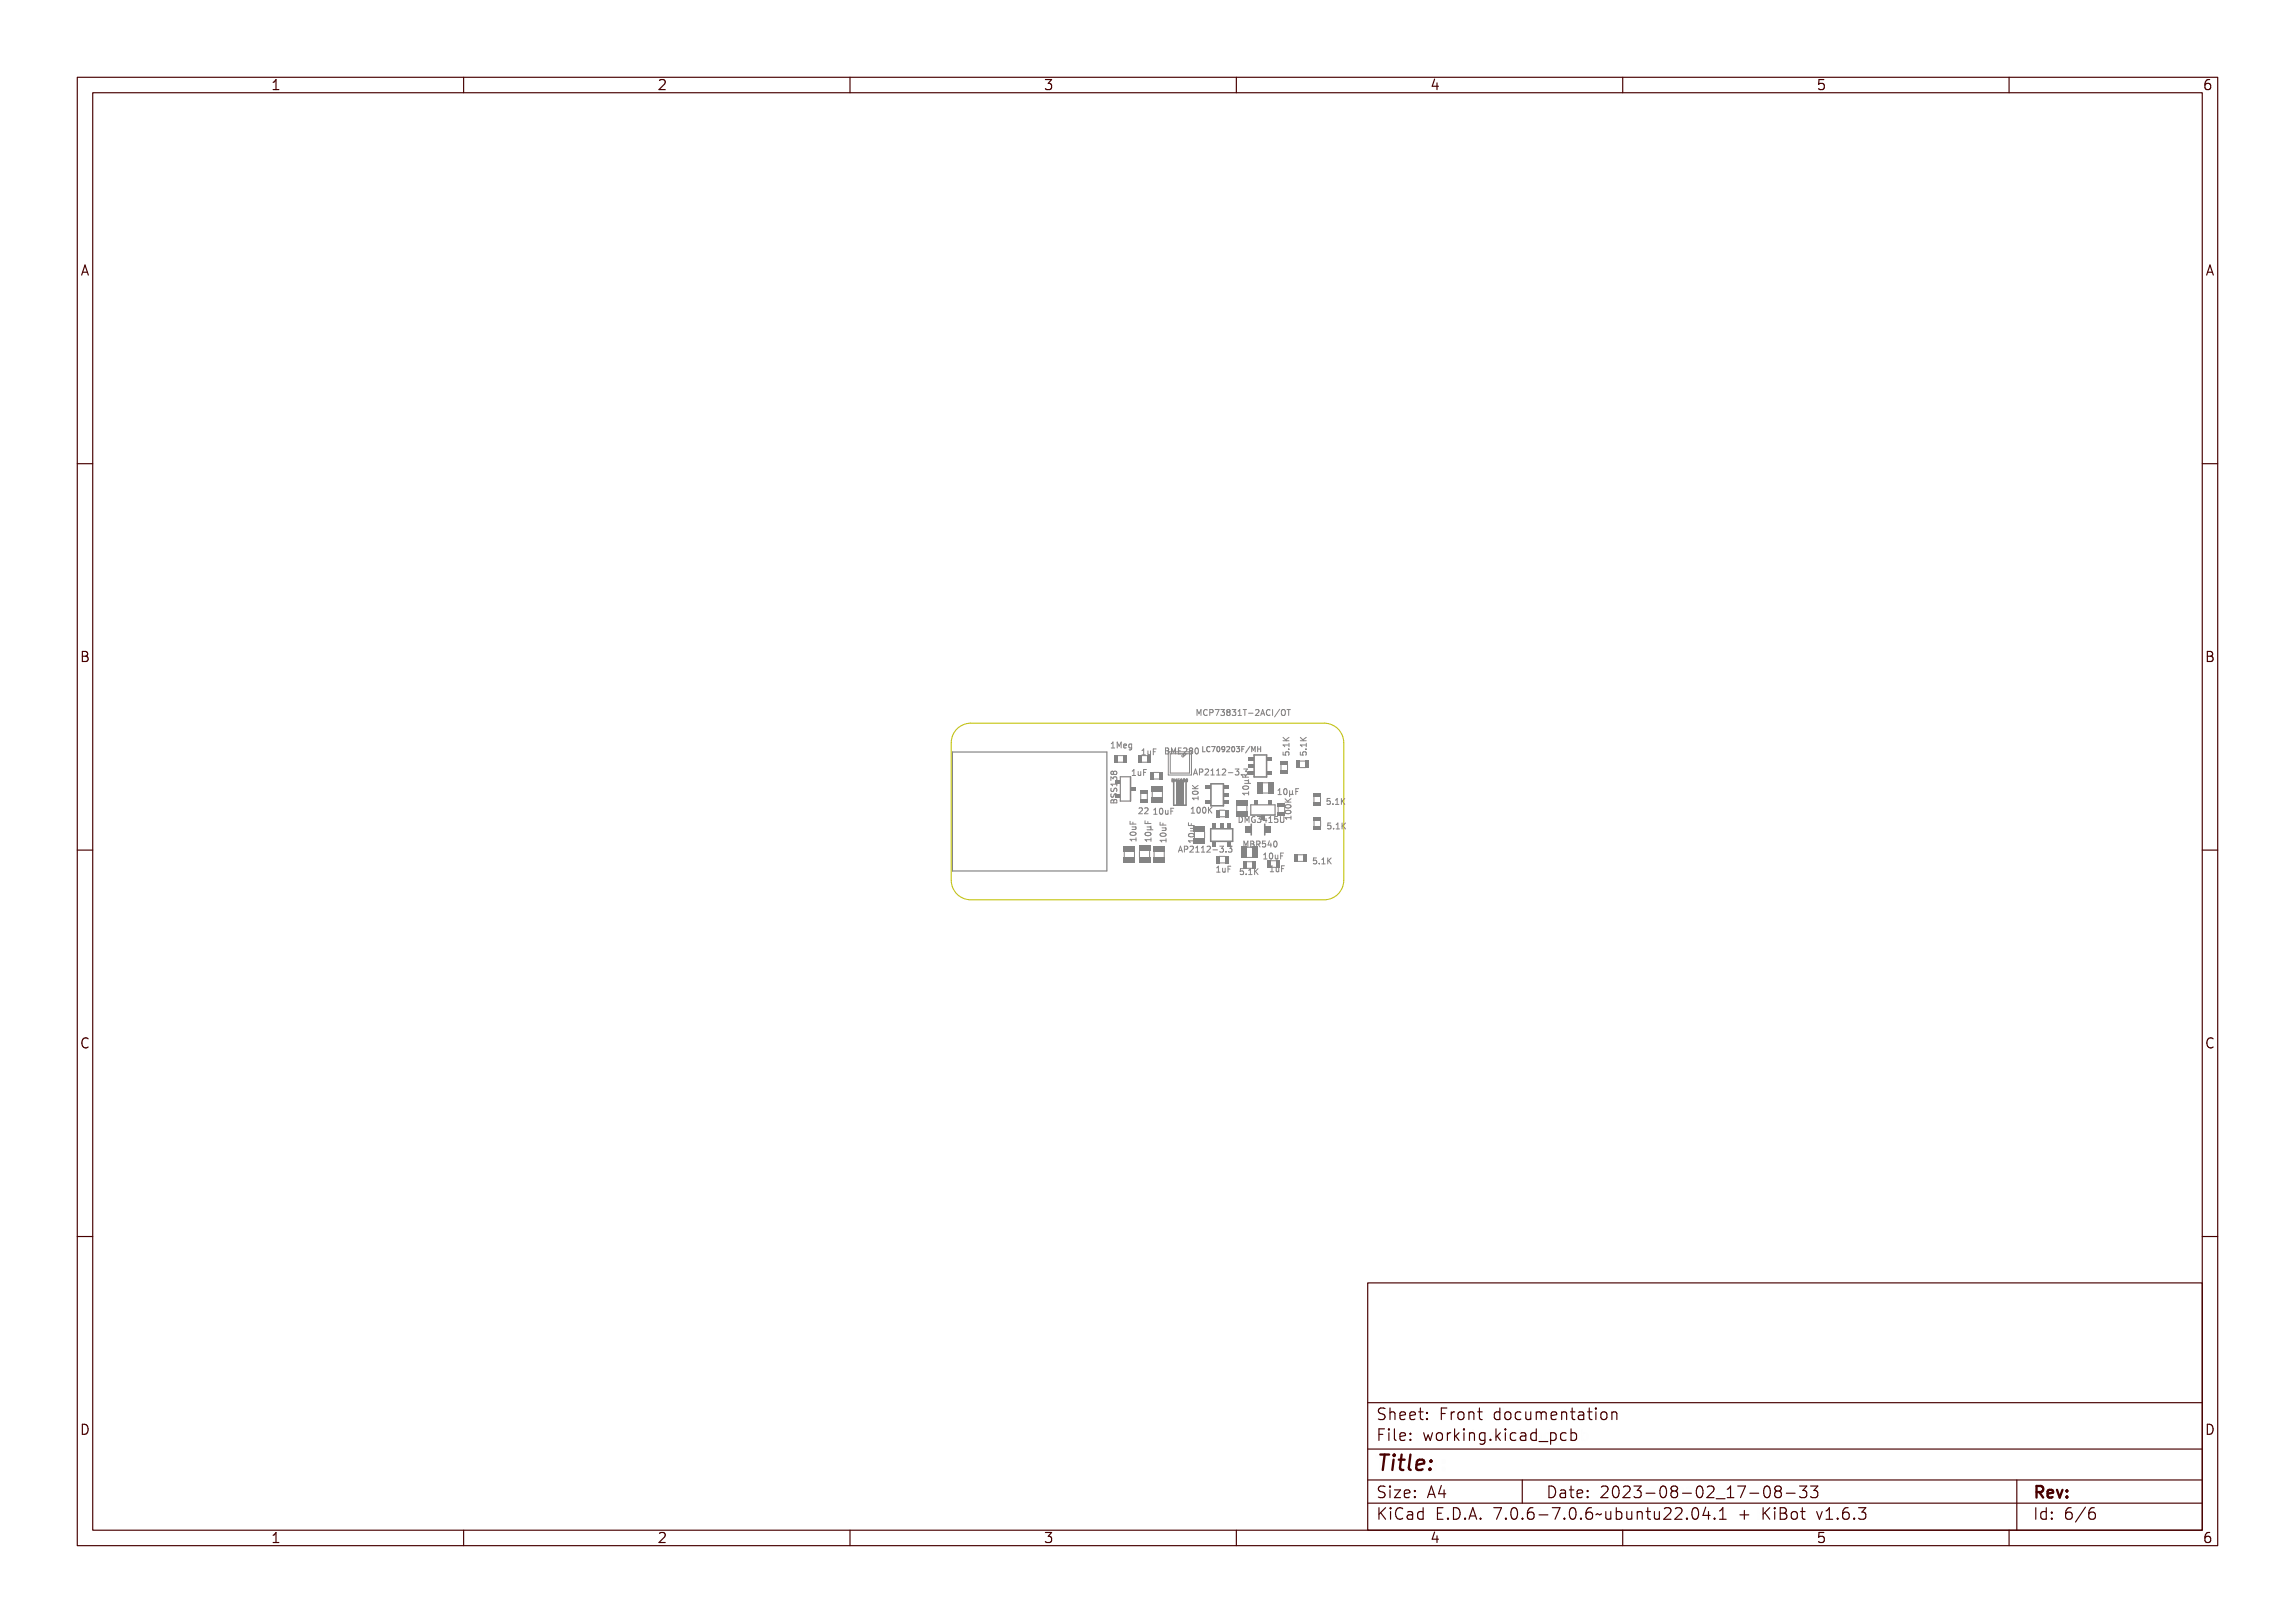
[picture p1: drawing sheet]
<svg xmlns="http://www.w3.org/2000/svg" width="297mm" height="210mm" viewBox="0 0 297 210" stroke-linecap="round" stroke-linejoin="round" font-family="sans-serif">
<defs><g id="words">
<text font-size="2.7" fill="#480000" x="178" y="190.3">Title:</text>
<g font-size="2" fill="#480000">
<text x="178" y="183.7">Sheet: Front documentation</text>
<text x="178" y="186.5">File: working.kicad_pcb</text>
<text x="178" y="193.9">Size: A4</text>
<text x="178" y="196.6">KiCad E.D.A. 7.0.6-7.0.6~ubuntu22.04.1 + KiBot v1.6.3</text>
<text x="200" y="193.9">Date: 2023-08-02_17-08-33</text>
<text x="263" y="196.6">Id: 6/6</text>
<text x="263" y="193.9">Rev:</text>
</g>
<g font-size="1.7" fill="#480000">
<text x="35" y="11.7">1</text>
<text x="85" y="11.7">2</text>
<text x="135" y="11.7">3</text>
<text x="185" y="11.7">4</text>
<text x="235" y="11.7">5</text>
<text x="285" y="11.7">6</text>
<text x="10.5" y="35.7">A</text>
<text x="285.5" y="35.7">A</text>
<text x="10.5" y="85.6">B</text>
<text x="285.5" y="85.6">B</text>
<text x="10.5" y="135.7">C</text>
<text x="285.5" y="135.7">C</text>
<text x="10.5" y="185.6">D</text>
<text x="285.5" y="185.6">D</text>
<text x="35" y="199.7">1</text>
<text x="85" y="199.7">2</text>
<text x="135" y="199.7">3</text>
<text x="185" y="199.7">4</text>
<text x="235" y="199.7">5</text>
<text x="285" y="199.7">6</text>
</g>
<g font-size="1" fill="#848484">
<text x="156.6" y="92.6">MCP73831T-2ACI/OT</text>
<text x="144.2" y="96.8">1Meg</text>
<text x="146.6" y="100.4">1uF</text>
<text x="147.6" y="97.7">1uF</text>
<text x="150.6" y="97.6">BME280</text>
<text x="154.4" y="100.3">AP2112-3.3</text>
<text x="166.8" y="97.9" transform="rotate(-90 166.8 97.9)">5.1K</text>
<text x="169.1" y="97.9" transform="rotate(-90 169.1 97.9)">5.1K</text>
<text x="144.6" y="104.1" transform="rotate(-90 144.6 104.1)">BSS138</text>
<text x="147.2" y="105.3">22</text>
<text x="149.1" y="105.4">10uF</text>
<text x="154.5" y="105.2">100K</text>
<text x="161.4" y="106.5">DMG3415U</text>
<text x="161.6" y="103" transform="rotate(-90 161.6 103)">10µF</text>
<text x="165.2" y="102.8">10µF</text>
<text x="167.1" y="105.6" transform="rotate(-90 167.1 105.6)">100K</text>
<text x="171.6" y="104.1">5.1K</text>
<text x="171.6" y="107.3">5.1K</text>
<text x="147" y="109" transform="rotate(-90 147 109)">10uF</text>
<text x="149" y="109" transform="rotate(-90 149 109)">10µF</text>
<text x="150.9" y="109.1" transform="rotate(-90 150.9 109.1)">10uF</text>
<text x="153.4" y="110.3">AP2112-3.3</text>
<text x="154.6" y="109.2" transform="rotate(-90 154.6 109.2)">10uF</text>
<text x="157.6" y="112.9">1uF</text>
<text x="160.5" y="113.2">5.1K</text>
<text x="160.8" y="109.6">MBR540</text>
<text x="163.4" y="111.2">10uF</text>
<text x="164.5" y="112.8">1uF</text>
<text x="169.8" y="111.8">5.1K</text>
</g>
<text font-size=".9" fill="#848484" x="155.4" y="97.3">LC709203F/MH</text>
<text font-size=".5" fill="#848484" x="151.6" y="101.2">BME680</text>
</g></defs>
<g fill="none" stroke="#848484" stroke-width=".13">
<path d="M143.8 96.8h.5M144 96l-.2 .2M144.1 99.9l-.2-.1h-.1v.4M144.1 99.9l.1-.1h.3v.4M144.1 99.9v.2M144.3 96.1h.3v.6h.1v.1h-.4v-.1h.2v-.5h-.2zM144.9 96.1h.1l.1 .3 .1-.3h.2v.7h-.1v-.6l-.1 .4h-.1l-.2-.4v.6zM145.6 96.3h.2l.2 .2-.4 .1a.21 .21 0 0 0 .1 .2 .21 .21 0 0 0 .3-.1 .28 .28 0 0 1-.5 .1 .28 .28 0 0 1 .1-.5zM145.6 96.4l.2-.1 .1 .2h-.3zM146.2 96.3h.4v.5a.21 .21 0 0 1-.2 .2 .21 .21 0 0 1-.2-.1 .18 .18 0 0 0 .2 0 .18 .18 0 0 0 .1-.2l-.1 .1a.28 .28 0 0 1-.3-.1 .28 .28 0 0 1 .1-.4zM146.2 96.4l.1-.1a.18 .18 0 0 1 .2 .2 .18 .18 0 0 1-.3 .2zM146.8 99.7l.2-.1v.7h.2v.1h-.4v-.1h.1v-.6l-.1 .1z"/>
<path d="M147.4 99.8l.1 .4 .1 .1 .1-.1v-.4h.1v.6l-.1-.1a.18 .18 0 0 1-.2 .1 .18 .18 0 0 1-.1-.2zM147.7 97h.3v.6h.2v.1h-.4v-.1h.1v-.6l-.2 .1zM148 99.6h.4v.1h-.3v.2h.3v.1h-.3v.4h-.1zM148.3 97.1h.1v.5h.1l.2-.1v-.4h.1v.6l-.1-.1a.18 .18 0 0 1-.3 .1 .18 .18 0 0 1-.1-.2zM149 97h.4h-.3v.3h.3h-.3v.4h-.1zM150.7 96.8h.2a.18 .18 0 0 1 .3 .2 .18 .18 0 0 1-.2 .2 .21 .21 0 0 1 .2 .2 .21 .21 0 0 1-.3 .2h-.2zM150.8 97.2h.1a.14 .14 0 0 1 .2 .2 .14 .14 0 0 1-.2 .1h-.1zM150.8 96.9h.1a.12 .12 0 0 1 .2 .1 .12 .12 0 0 1-.2 .1h-.1zM151.3 96.8h.1l.2 .4 .1-.4h.1v.8h-.1v-.7l-.1 .4h-.1l-.1-.4v.7h-.1zM152 96.8h.4v.1h-.3v.2h.3v.1h-.3v.3h.3v.1h-.4zM152.6 96.9a.27 .27 0 0 1 .4 0 .27 .27 0 0 1-.2 .4l-.1 .2h.3v.1h-.4l.2-.4a.18 .18 0 0 0 .1-.3 .18 .18 0 0 0-.3 .1zM153.3 96.9a.21 .21 0 0 1 .3 0 .21 .21 0 0 1-.1 .3 .22 .22 0 0 1 .1 .3 .22 .22 0 0 1-.3 0 .22 .22 0 0 1 0-.3l-.1-.1z"/>
<path d="M153.9 96.9a.22 .22 0 0 1 .3 0l.1 .3a.31 .31 0 0 1-.2 .4 .45 .45 0 0 1-.2-.7zM154 96.9a.31 .31 0 0 1 .2 .3 .31 .31 0 0 1-.2 .3l-.1-.3zM154.6 99.6h.1l.3 .7h-.1l-.1-.2h-.3v.2h-.1zM154.6 97.1l.2-.3a.41 .41 0 0 1 .3 .4 .41 .41 0 0 1-.3 .4l-.2-.3M154.7 99.6l.1 .4h-.2zM154.9 92.6v-.8l.3 .6 .2-.6v.8M155.1 99.6h.2a.24 .24 0 0 1 .2 .3 .24 .24 0 0 1-.3 .1v.3h-.1zM155.2 99.6h.1a.14 .14 0 0 1 .1 .2 .14 .14 0 0 1-.1 .1h-.1zM155.7 99.6a.27 .27 0 0 1 .4 .1 .27 .27 0 0 1-.1 .4l-.2 .1h.3v.1h-.4l.2-.4a.18 .18 0 0 0 .1-.2 .18 .18 0 0 0-.3 0zM156.2 91.9a.34 .34 0 0 0-.5 .3 .34 .34 0 0 0 .5 .3M156.3 99.6h.3v.6h.2v.1h-.4v-.1h.1v-.5h-.2zM156.7 91.9h.1l.1 .3 .2-.3h.1v.7h-.1v-.7l-.1 .4h-.1l-.1-.4v.7h-.1z"/>
<path d="M157 99.6h.2v.6h.2v.1h-.4v-.1h.1v-.5h-.1zM157.4 92l.2-.1h.2v.1l-.1-.1a.28 .28 0 0 0-.3 .4 .28 .28 0 0 0 .4 .2v.1a.34 .34 0 0 1-.5-.1 .34 .34 0 0 1 0-.4zM157.6 99.6a.27 .27 0 0 1 .4 .1 .27 .27 0 0 1-.2 .4l-.1 .1h.3v.1h-.5l.3-.4a.18 .18 0 0 0 0-.2 .18 .18 0 0 0-.2 0zM158 91.9h.2a.24 .24 0 0 1 .2 .3 .24 .24 0 0 1-.3 .1v.3h-.1zM158.1 91.9h.1a.14 .14 0 0 1 .1 .2 .14 .14 0 0 1-.1 .1h-.1zM158.3 100h.2v.1h-.2zM158.5 91.9h.5l-.3 .7h-.1l.3-.7h-.4zM158.8 99.6a.23 .23 0 0 1 .4 0 .23 .23 0 0 1-.1 .3 .23 .23 0 0 1 .1 .4 .23 .23 0 0 1-.4-.1 .18 .18 0 0 0 .2 .1 .18 .18 0 0 0 .1-.2 .18 .18 0 0 0-.2-.2 .15 .15 0 0 0 .2-.1 .15 .15 0 0 0 0-.2 .15 .15 0 0 0-.2 .1zM159.2 91.9a.22 .22 0 0 1 .3 0 .22 .22 0 0 1 0 .3 .23 .23 0 0 1 0 .4 .23 .23 0 0 1-.3-.1 .18 .18 0 0 0 .2 0 .18 .18 0 0 0 0-.2h-.1l.1-.1a.16 .16 0 0 0 .1-.3 .16 .16 0 0 0-.3 .1zM159.8 91.9a.21 .21 0 0 1 .4 0 .21 .21 0 0 1-.1 .3 .22 .22 0 0 1 .1 .3 .22 .22 0 0 1-.4 0 .22 .22 0 0 1 .1-.3l-.1-.1zM160.1 99.6a.23 .23 0 0 1 .3 0 .23 .23 0 0 1 0 .3 .23 .23 0 0 1 0 .4 .23 .23 0 0 1-.4-.1 .18 .18 0 0 0 .3 .1 .18 .18 0 0 0 .1-.2 .18 .18 0 0 0-.2-.2 .15 .15 0 0 0 .2-.1 .15 .15 0 0 0-.1-.2 .15 .15 0 0 0-.2 .1zM160.4 91.9a.22 .22 0 0 1 .4 0 .22 .22 0 0 1-.1 .3 .23 .23 0 0 1 .1 .4 .23 .23 0 0 1-.4-.1 .18 .18 0 0 0 .3 0 .18 .18 0 0 0 0-.2h-.2l.1-.1a.16 .16 0 0 0 .1-.3 .15 .15 0 0 0-.2 .1z"/>
<path d="M161 99.5h.4l-.2 .3 .2 .1v.2l-.1 .2M161.1 91.9h.2v.6h.2v.1h-.4v-.1h.1v-.5h-.1zM161.6 91.9h.5h-.2v.7h-.1v-.7h-.2zM162.3 92.3h.3v.1h-.3zM162.9 91.9a.27 .27 0 0 1 .4 .1 .27 .27 0 0 1-.2 .4l-.1 .1h.3v.1h-.4l.2-.4a.18 .18 0 0 0 .1-.2 .18 .18 0 0 0-.3 0zM163.6 91.9h.2l.2 .7h-.1l-.1-.2h-.2l-.1 .2h-.1zM163.7 92l.1 .3h-.2zM164.2 92l.2-.1h.2v.1l-.1-.1a.28 .28 0 0 0-.3 .4 .28 .28 0 0 0 .4 .2v.1a.34 .34 0 0 1-.5-.1 .34 .34 0 0 1 0-.4zM164.7 91.9h.4h-.1v.6h.1v.1h-.4v-.1h.2v-.6h-.2zM165.7 91.9h.1l-.4 .8h-.1zM166 91.9a.23 .23 0 0 1 .2 0 .23 .23 0 0 1 .2 .2v.3a.23 .23 0 0 1-.2 .2 .23 .23 0 0 1-.3-.2zM166.1 97.4h.1v.3h.2a.27 .27 0 0 1 .3-.3 .27 .27 0 0 1 .1 .4h-.1a.2 .2 0 0 0 .1-.3 .2 .2 0 0 0-.3 0 .2 .2 0 0 0 0 .3h-.4z"/>
<path d="M166.1 96.3h.7v-.2v.4v-.1h-.6v.1h-.1zM166.1 95.4l.3 .3 .4-.3v.2l-.3 .2 .3 .1v.1h-.7v-.1h.3l-.3-.3zM166.1 92a.3 .3 0 0 1 .2 .2 .3 .3 0 0 1-.2 .3l-.1-.3zM166.5 91.9h.6h-.3v.7h-.1v-.7h-.2zM166.7 96.9h.1v.1h-.1zM168.3 97.4h.1v.3h.2a.27 .27 0 0 1 .3-.3 .27 .27 0 0 1 .2 .4h-.1a.2 .2 0 0 0 0-.3 .2 .2 0 0 0-.3 0 .2 .2 0 0 0 0 .3h-.4zM168.3 96.3h.7v-.2h.1v.4h-.1v-.1h-.6l.1 .1h-.1zM168.3 95.4l.3 .3 .5-.3v.2l-.4 .2 .4 .1v.1h-.8v-.1h.4l-.4-.3zM168.9 96.9h.2v.1h-.2zM143.8 101.9h.7v-.2h.1v.4h-.1v-.1h-.6v.1zM143.8 103h.1a.15 .15 0 0 0 0 .3 .15 .15 0 0 0 .2-.2 .24 .24 0 0 1 .4-.1 .24 .24 0 0 1-.1 .4 .18 .18 0 0 0 .1-.2 .18 .18 0 0 0-.2-.1 .25 .25 0 0 1-.4 .3 .25 .25 0 0 1-.1-.4zM143.8 102.4h.1a.15 .15 0 0 0 0 .3 .15 .15 0 0 0 .2-.2 .24 .24 0 0 1 .4-.1 .24 .24 0 0 1-.1 .4 .18 .18 0 0 0 .1-.3 .18 .18 0 0 0-.2 0 .25 .25 0 0 1-.4 .3 .25 .25 0 0 1-.1-.4z"/>
<path d="M143.9 101.2l.2-.1 .1 .1a.23 .23 0 0 1 .3 0 .23 .23 0 0 1-.1 .4 .18 .18 0 0 0 .1-.3 .18 .18 0 0 0-.3 0v.1h-.1a.15 .15 0 0 0-.2-.2 .15 .15 0 0 0 0 .3h-.1zM143.9 100.5h.2l.1 .1a.22 .22 0 0 1 .3-.1 .22 .22 0 0 1 0 .4 .22 .22 0 0 1-.3-.1 .21 .21 0 0 1-.4 .1 .21 .21 0 0 1 .1-.4zM143.9 103.6h.2l.1 .1a.21 .21 0 0 1 .2-.2 .21 .21 0 0 1 .2 .3v.2h-.8zM143.9 103.7h.2v.2h-.2zM144.1 100.1v.1M144.2 103.7h.3v.2h-.3zM146.3 108.6h.7v-.1v.4v-.2h-.6v.2h-.1zM146.3 106.6h.1v.3h.2v-.3h.1v.3h.3v.1h-.7zM146.4 108a.34 .34 0 0 1 .6 .1 .34 .34 0 0 1-.6-.1zM146.4 107.9l.3-.1a.3 .3 0 0 1 .4 .3 .43 .43 0 0 1-.4 .2 .43 .43 0 0 1-.4-.2zM146.5 107.2h.5v.1a.18 .18 0 0 1 0 .3 .18 .18 0 0 1-.2 .1h-.3v-.1h.4v-.2l-.4-.1zM148.2 106.2v.4"/>
<path d="M148.2 108.7h.7v-.2h.1v.4h-.1v-.1h-.6l.1 .1h-.1zM148.2 106.6h.1v.4h.2v-.3h.1v.3h.4v.1h-.8zM148.3 108.1a.34 .34 0 0 1 .6 .1 .34 .34 0 0 1-.6-.1zM148.3 107.9h.3a.3 .3 0 0 1 .4 .2 .43 .43 0 0 1-.4 .3 .43 .43 0 0 1-.4-.3zM148.4 107.3l.6-.1-.1 .2 .1 .1-.1 .1h.3v.1h-.8v-.1h.4l.1-.1-.1-.1h-.4zM149.3 104.7l.2-.1v.7h.2v.1h-.4v-.1h.1v-.6l-.1 .1zM149.9 104.7a.22 .22 0 0 1 .3 0l.1 .3a.31 .31 0 0 1-.2 .4 .45 .45 0 0 1-.2-.7zM150 104.7a.31 .31 0 0 1 .2 .3 .31 .31 0 0 1-.2 .3l-.1-.3zM150.2 108.7h.6v-.1h.1v.4h-.1v-.2h-.5v.2h-.1zM150.2 106.7h.1v.4h.2v-.3h.1v.3h.3v.1h-.7zM150.3 108.1a.34 .34 0 0 1 .5 .2 .34 .34 0 0 1-.5-.2zM150.3 108h.3a.3 .3 0 0 1 .3 .2 .43 .43 0 0 1-.3 .2 .43 .43 0 0 1-.4-.2z"/>
<path d="M150.4 107.4h.5l-.1 .1a.18 .18 0 0 1 .1 .2 .18 .18 0 0 1-.2 .1h-.3v-.1h.4v-.2h-.4zM150.5 104.8h.1v.4l.1 .1 .1-.1v-.4h.1v.6l-.1-.1a.18 .18 0 0 1-.2 .1 .18 .18 0 0 1-.1-.2zM151.1 104.6h.5v.1h-.4v.2h.3v.1h-.3v.4h-.1zM151.6 100.8h.2v.2a.1 .1 0 0 1 0 .1 .1 .1 0 0 1-.1 .1h-.1zM151.6 101h.2v.1h-.2zM151.6 100.9l.1 .1h-.1zM151.9 100.8l.1 .2 .1-.2v.4v-.3l-.1 .1-.1-.1v.3zM152.2 100.8h.2l-.2 .1v.1h.2h-.2v.1l.2 .1h-.2zM152.5 100.9l.2-.1-.2 .2a.11 .11 0 0 1 .2 0 .11 .11 0 0 1-.1 .2 .11 .11 0 0 1-.1-.1zM152.5 110.3l.3-.8 .2 .8M152.6 110h.3M152.8 100.8a.2 .2 0 0 1 .2 .2 .2 .2 0 0 1-.1 .2 .1 .1 0 0 1-.1-.1 .1 .1 0 0 1 0-.1z"/>
<path d="M153.1 100.8a.16 .16 0 0 1 .2 .2 .16 .16 0 0 1-.2 .1zM153.2 100.9v.2zM153.5 101.1h.1M153.5 100.8v.3M153.5 100.8h.1M153.6 100.8h.1M153.7 100.8v.3M153.7 101.1h-.1M153.7 109.5h.1l.2 .8h-.1v-.2h-.3v.2h-.1zM153.8 109.6l.1 .4h-.3zM153.9 108.8h.6v-.2h.1v.5h-.1v-.2h-.6l.1 .2h-.1zM153.9 106.8v.3h.3v-.3v.3h.4v.1h-.7z"/>
<path d="M153.9 108.2a.34 .34 0 0 1 .6 .1 .34 .34 0 0 1-.6-.1zM153.9 108.1l.3-.1a.3 .3 0 0 1 .4 .3 .43 .43 0 0 1-.4 .2 .43 .43 0 0 1-.4-.2zM154 107.4h.6l-.1 .1a.18 .18 0 0 1 .1 .3 .18 .18 0 0 1-.2 .1h-.4v-.1l.5-.1v-.1l-.5-.1zM154.2 109.5h.2a.24 .24 0 0 1 .2 .3 .24 .24 0 0 1-.3 .2v.3h-.1zM154.2 105.2h.4M154.3 109.6h.1a.14 .14 0 0 1 .1 .2 .14 .14 0 0 1-.1 .1h-.1zM154.3 102h.8M154.3 101.6l.4 .4M154.4 103.3h.6v-.1h.1v.3h-.1v-.1h-.6l.1 .2h-.1zM154.4 101.9l.3 .3 .4-.3v.1l-.4 .3h.4v.1h-.7v-.1h.3l-.3-.3zM154.4 102.4a.36 .36 0 0 1 .4-.1 .36 .36 0 0 1 .2 .4 .36 .36 0 0 1-.4 .1 .36 .36 0 0 1-.3-.3zM154.4 104.4l-.2 .3"/>
<path d="M154.4 102.6h.3a.29 .29 0 0 1 .4 .2 .42 .42 0 0 1-.4 .2 .42 .42 0 0 1-.4-.2zM154.4 102.7a.33 .33 0 0 1 .6 .2 .33 .33 0 0 1-.6-.2zM154.7 104.5h.2v.7h.2h-.4h.1v-.6h-.1zM154.8 109.6a.27 .27 0 0 1 .4 0 .27 .27 0 0 1-.2 .4l-.1 .2h.3v.1h-.4l.2-.4a.18 .18 0 0 0 0-.3 .18 .18 0 0 0-.2 .1zM155.1 103.1v.4M155.1 103.3h-.8l.2 .2M155.1 101.6l-.5 .3M155.3 104.6a.22 .22 0 0 1 .2-.1 .22 .22 0 0 1 .2 .2v.2a.3 .3 0 0 1-.2 .4 .45 .45 0 0 1-.2-.7zM155.4 104.6a.31 .31 0 0 1 .2 .3 .31 .31 0 0 1-.2 .3l-.1-.3zM155.4 109.6l.3-.1v.7h.1v.1h-.4v-.1h.2v-.6l-.2 .1zM155.9 104.6a.22 .22 0 0 1 .3-.1 .22 .22 0 0 1 .1 .2v.2a.3 .3 0 0 1-.2 .4 .45 .45 0 0 1-.2-.7zM156 104.6a.31 .31 0 0 1 .2 .3 .31 .31 0 0 1-.2 .3l-.1-.3z"/>
<path d="M156 109.6l.3-.1v.7h.2v.1h-.5v-.1h.2v-.6l-.2 .1zM156.5 104.5h.1v.3l.3-.3h.1l-.3 .3 .3 .4h-.1l-.3-.3v.3h-.1zM156.6 109.6a.27 .27 0 0 1 .4 0 .27 .27 0 0 1-.1 .4l-.2 .2h.4v.1h-.5l.3-.4a.18 .18 0 0 0 0-.3 .18 .18 0 0 0-.3 .1zM157.3 110h.3h-.3zM157.7 112.2l.3-.1v.7h.1v.1h-.4v-.1h.2v-.6l-.2 .1zM157.8 109.6a.22 .22 0 0 1 .4 0 .22 .22 0 0 1-.1 .3 .23 .23 0 0 1 .1 .4 .23 .23 0 0 1-.4-.1 .18 .18 0 0 0 .3 0 .18 .18 0 0 0 0-.3h-.1v-.1a.15 .15 0 0 0 .1-.2 .15 .15 0 0 0-.2 0zM158.3 112.3h.1v.4l.1 .1 .1-.1v-.4h.1v.6l-.1-.1a.18 .18 0 0 1-.2 .1 .18 .18 0 0 1-.1-.2zM158.6 110.1h.1v.2h-.1zM158.9 112.1h.5v.1h-.4v.2h.3v.1h-.3v.4h-.1zM159.1 109.6a.22 .22 0 0 1 .3 0 .22 .22 0 0 1 0 .3 .23 .23 0 0 1 0 .4 .23 .23 0 0 1-.3-.1 .18 .18 0 0 0 .2 0 .18 .18 0 0 0 0-.3h-.1l.1-.1a.15 .15 0 0 0 .1-.2 .15 .15 0 0 0-.3 0zM159.6 100.2h.1v.1h-.1zM160.4 105.7a.39 .39 0 0 1 .4 .3 .39 .39 0 0 1-.4 .4z"/>
<path d="M160.6 112.4h.4v.1h-.3v.2a.27 .27 0 0 1 .3 .4 .27 .27 0 0 1-.4 .1v-.1a.2 .2 0 0 0 .3 0 .2 .2 0 0 0 0-.3 .2 .2 0 0 0-.3 0zM160.8 108.9h.1l.2 .4 .1-.4h.1v.7h-.1v-.6l-.1 .4h-.1l-.1-.4v.6h-.1zM160.9 102.7h.6v-.2h.1v.4h-.1v-.1h-.5v.1h-.1zM160.9 100.6h.1v.4h.2v-.3h.1v.3h.3v.1h-.7zM161 100.2l.1 .1M161 102.1a.34 .34 0 0 1 .5 .1 .34 .34 0 0 1-.5-.1zM161 101.9h.2a.3 .3 0 0 1 .4 .2 .43 .43 0 0 1-.4 .3 .43 .43 0 0 1-.3-.3zM161.1 101.3l.5-.1v.2v.1v.1h.2v.1h-.7v-.1h.4l.1-.1-.1-.1h-.4zM161.4 113h.1v.2h-.1zM161.4 106.2l-.3-.5v.7M161.5 108.9h.2a.18 .18 0 0 1 .2 .1 .18 .18 0 0 1-.1 .2 .21 .21 0 0 1 .1 .3 .21 .21 0 0 1-.2 .1h-.2zM161.5 105.7a.39 .39 0 0 1 .5 .4 .39 .39 0 0 1-.5 .4z"/>
<path d="M161.6 109.3h.1a.14 .14 0 0 1 .2 .1 .14 .14 0 0 1-.2 .1h-.1zM161.6 109h.1a.12 .12 0 0 1 .1 .1 .12 .12 0 0 1-.1 .1h-.1zM161.6 105.8a.29 .29 0 0 1 .3 .3 .29 .29 0 0 1-.3 .3zM161.9 112.5l.2-.1v.7h.2v.1h-.4v-.1h.1v-.6l-.1 .1zM162.1 108.9h.2a.2 .2 0 0 1 .2 .1 .2 .2 0 0 1-.1 .3l.2 .3h-.1l-.2-.3h-.1v.3h-.1zM162.1 105.7h.1l.2 .4 .1-.4h.1v.8h-.1v-.7l-.1 .4h-.1l-.1-.4v.7h-.1zM162.2 109h.1a.14 .14 0 0 1 .1 .1 .14 .14 0 0 1-.1 .1h-.1zM162.4 112.4h.1v.4l.3-.4h.2l-.3 .4 .3 .4h-.1l-.3-.4-.1 .4h-.1zM162.7 108.9h.4v.1h-.3v.2a.27 .27 0 0 1 .3 .3 .27 .27 0 0 1-.4 .1v-.1a.2 .2 0 0 0 .3 .1 .2 .2 0 0 0 0-.3 .2 .2 0 0 0-.3 0zM162.8 105.8l.3-.1h.1v.1h-.1a.28 .28 0 0 0-.3 .3 .28 .28 0 0 0 .3 .3v-.2h-.1v-.1h.2v.3a.34 .34 0 0 1-.4 0 .34 .34 0 0 1-.1-.5zM163.4 105.7a.22 .22 0 0 1 .3 0 .22 .22 0 0 1 0 .4 .23 .23 0 0 1 0 .3 .23 .23 0 0 1-.4-.1 .18 .18 0 0 0 .3 .1 .18 .18 0 0 0 0-.3h-.1l.1-.1a.15 .15 0 0 0 .1-.2 .15 .15 0 0 0-.3 0zM163.5 110.5l.3-.1v.7h.1v.1h-.4v-.1h.2v-.6l-.2 .1z"/>
<path d="M163.6 108.9h.1v.5h.1l-.1 .2h-.1v-.1h-.3zM163.6 109v.4h-.2zM164 109a.22 .22 0 0 1 .2-.1 .22 .22 0 0 1 .2 .2v.2a.3 .3 0 0 1-.2 .3 .45 .45 0 0 1-.2-.6zM164.1 109a.31 .31 0 0 1 .2 .3 .31 .31 0 0 1-.2 .2l-.1-.2zM164.1 110.5a.22 .22 0 0 1 .3-.1 .22 .22 0 0 1 .1 .2v.2a.3 .3 0 0 1-.2 .4 .45 .45 0 0 1-.2-.7zM164.2 110.5a.31 .31 0 0 1 .2 .3 .31 .31 0 0 1-.2 .3l-.1-.3zM164.2 105.7h.2v.5h.1l-.1 .3h-.1v-.2h-.4zM164.3 105.8v.4h-.3zM164.6 105.7h.3v.7h.2v.1h-.5v-.1h.2v-.6h-.2zM164.6 112.1h.3v.6h.2v.1h-.5v-.1h.2v-.5h-.2zM164.7 110.6h.1v.4l.1 .1 .1-.1v-.4h.1v.6l-.1-.1a.18 .18 0 0 1-.2 .1 .18 .18 0 0 1-.1-.2zM164.9 108.9l.1-.1a.41 .41 0 0 1 .3 .4 .41 .41 0 0 1-.3 .4l-.2-.3z"/>
<path d="M165.2 112.3h.1v.4l.1 .1 .2-.1v-.4v.5v-.1a.18 .18 0 0 1-.3 .1 .18 .18 0 0 1-.1-.2zM165.2 105.7h.4v.1h-.3v.2a.27 .27 0 0 1 .4 .3 .27 .27 0 0 1-.5 .1v-.1a.2 .2 0 0 0 .3 .1 .2 .2 0 0 0 0-.3 .2 .2 0 0 0-.3 0zM165.3 110.4h.5v.1h-.4v.2h.3v.1h-.3v.4h-.1zM165.3 102.1h.3v.7h.2h-.4h.1v-.6h-.2zM165.8 105.7h.1v.5a.14 .14 0 0 0 .1 .2 .14 .14 0 0 0 .2-.2v-.5h.1v.5a.24 .24 0 0 1-.3 .3 .24 .24 0 0 1-.2-.3zM165.9 112.1h.4v.1h-.3v.2h.3v.1h-.3v.3h-.1zM166 102.2a.22 .22 0 0 1 .2-.1 .22 .22 0 0 1 .2 .2v.2a.3 .3 0 0 1-.3 .4 .45 .45 0 0 1-.1-.7zM166.1 102.2a.31 .31 0 0 1 .2 .3 .31 .31 0 0 1-.2 .3l-.1-.3zM166.3 105.2h.7v-.1h.1v.4h-.1v-.2h-.6l.1 .2h-.1zM166.3 103.2l.4 .3 .4-.3v.1l-.4 .2 .4 .1v.1h-.8v-.1h.4l-.4-.3zM166.4 104.7a.34 .34 0 0 1 .6 .1 .34 .34 0 0 1-.6-.1zM166.4 104a.34 .34 0 0 1 .6 .2 .34 .34 0 0 1-.6-.2z"/>
<path d="M166.4 104.5h.3a.3 .3 0 0 1 .4 .2 .43 .43 0 0 1-.4 .3 .43 .43 0 0 1-.4-.3zM166.4 103.9h.3a.3 .3 0 0 1 .4 .2 .43 .43 0 0 1-.4 .2 .43 .43 0 0 1-.4-.2zM166.5 102.3h.1v.4l.1 .1 .2-.1v-.4h.1v.5v.1l-.4-.1v.3h-.1zM167.1 105.6v.4M167.2 102.1h.4v.1h-.3v.2h.3v.1h-.3v.3h-.1zM167.7 102h.4M169.9 111.1h.4v.1h-.3v.1a.27 .27 0 0 1 .3 .4 .27 .27 0 0 1-.4 .1v-.1a.2 .2 0 0 0 .2 0 .2 .2 0 0 0 .1-.2 .2 .2 0 0 0-.3-.1zM170.6 111.7h.2v.1h-.2zM171.1 111.1h.3v.6h.2v.1h-.4v-.1h.1v-.5h-.2zM171.7 103.4h.3v.1h-.2v.1a.27 .27 0 0 1 .3 .4 .27 .27 0 0 1-.5 .1v-.1a.2 .2 0 0 0 .3 .1 .2 .2 0 0 0 0-.3 .2 .2 0 0 0-.2-.1zM171.7 111.1h.1v.3l.3-.3h.1l-.3 .3 .3 .4h-.1l-.2-.4-.1 .4h-.1zM171.7 106.5h.4v.1h-.3v.2a.28 .28 0 0 1 .4 .4 .27 .27 0 0 1-.5 .1v-.1a.2 .2 0 0 0 .3 0 .2 .2 0 0 0 0-.3 .2 .2 0 0 0-.3 0z"/>
<path d="M172.4 104h.1v.1h-.1zM172.5 107.1h.1v.2h-.1zM172.9 103.4h.3v.6h.1v.1h-.4v-.1h.2v-.5h-.2zM173 106.6l.3-.1v.7h.1v.1h-.4v-.1h.2v-.6l-.2 .1zM173.5 103.4h.1v.3l.3-.3h.1l-.3 .3 .3 .4h-.1l-.3-.4v.4h-.1zM173.6 106.5h.1v.4l.3-.4h.1l-.3 .4 .3 .4h-.1l-.3-.4v.4h-.1z"/>
<circle cx="153.4" cy="97" r=".13"/>
<circle cx="153.4" cy="97.4" r=".15"/>
<circle cx="154.1" cy="97.2" r=".07"/>
<circle cx="160" cy="92.1" r=".13"/>
<circle cx="160" cy="92.4" r=".15"/>
<circle cx="144" cy="100.7" r=".13"/>
<circle cx="144.4" cy="100.7" r=".15"/>
<circle cx="146.7" cy="108.1" r=".07"/>
<circle cx="148.6" cy="108.1" r=".07"/>
<circle cx="150.1" cy="105" r=".07"/>
<circle cx="150.6" cy="108.2" r=".07"/>
<circle cx="152.6" cy="101.1" r=".08"/>
<circle cx="152.9" cy="100.9" r=".06"/>
<circle cx="152.9" cy="101.1" r=".07"/>
<circle cx="153.2" cy="101" r=".03"/>
<circle cx="154.2" cy="108.3" r=".07"/>
<circle cx="154.7" cy="102.8" r=".06"/>
<circle cx="155.5" cy="104.9" r=".07"/>
<circle cx="156.1" cy="104.9" r=".07"/>
<circle cx="161.2" cy="102.1" r=".07"/>
<circle cx="164.2" cy="109.3" r=".07"/>
<circle cx="164.3" cy="110.8" r=".07"/>
<circle cx="166.1" cy="102.5" r=".07"/>
<circle cx="166.7" cy="104.7" r=".07"/>
<circle cx="166.7" cy="104.1" r=".07"/>
</g>
<g fill="none" stroke="#848484" stroke-width=".14">
<path d="M155.5 96.6h.1v.6h.3v.1h-.4zM156.1 96.7l.2-.1 .1 .2a.23 .23 0 0 0-.3 .2 .23 .23 0 0 0 .3 .2v.1a.33 .33 0 0 1-.4-.1 .33 .33 0 0 1 .1-.5zM156.5 96.6h.4l-.2 .7h-.1l.2-.6h-.3zM157.1 96.7h.1a.32 .32 0 0 1 .3 .3 .32 .32 0 0 1-.3 .3l-.1-.2zM157.2 96.7a.27 .27 0 0 1 .2 .3 .27 .27 0 0 1-.2 .2v-.2zM157.7 96.7a.32 .32 0 0 1 .3 .3 .32 .32 0 0 1-.3 .3v-.1h.2v-.2a.21 .21 0 0 1-.3 0 .21 .21 0 0 1 .1-.3zM158.2 96.7a.24 .24 0 0 1 .3 0 .24 .24 0 0 1-.1 .4l-.1 .1h.3v.1h-.4l.2-.3a.16 .16 0 0 0 0-.3 .16 .16 0 0 0-.2 .1zM158.7 96.7h.1a.32 .32 0 0 1 .3 .3 .32 .32 0 0 1-.3 .3l-.1-.2zM158.8 96.7a.27 .27 0 0 1 .2 .3 .27 .27 0 0 1-.2 .2v-.2zM159.2 96.7h.1a.18 .18 0 0 1 .3 0 .18 .18 0 0 1-.1 .3 .2 .2 0 0 1 .1 .3 .21 .21 0 0 1-.4-.1h.1a.15 .15 0 0 0 .2 .1 .15 .15 0 0 0 0-.2 .15 .15 0 0 0-.2-.1l.1-.1a.13 .13 0 0 0 .1-.2 .13 .13 0 0 0-.2 0zM159.8 96.6h.4v.1h-.3v.2h.3v.1h-.3v.3h-.1zM160.6 96.6h.1l-.3 .8h-.1z"/>
<path d="M160.8 96.6h.1l.2 .4 .1-.4h.1v.7h-.1v-.6l-.1 .4-.2-.4v.6h-.1zM161.4 96.6h.1v.3h.2v-.3h.1v.7h-.1v-.3h-.2v.3h-.1zM162 96.6l.2 .5 .2-.5v.7M162.8 96.6v.7M162.8 96.9h.3M163.1 96.6v.7"/>
<circle cx="157.3" cy="97" r=".06"/>
<circle cx="157.8" cy="96.9" r=".14"/>
<circle cx="158.9" cy="97" r=".06"/>
</g>
<path d="M161.9 106.6v1.4M163.7 106.6v1.4" fill="none" stroke="#848484" stroke-width=".2"/>
<g fill="#848484">
<path d="M161.1 106.9h.7v.9h-.7z" fill-rule="evenodd"/>
<path d="M163.8 106.9h.7v.9h-.7z" fill-rule="evenodd"/>
</g>
<path d="M147.5 110.1v.8M148.8 110.1v.8" fill="none" stroke="#848484" stroke-width=".13"/>
<g fill="#848484">
<path d="M147.4 110.9h1.4v.7h-1.4z" fill-rule="evenodd"/>
<path d="M147.4 109.4h1.4v.8h-1.4z" fill-rule="evenodd"/>
</g>
<path d="M156.7 107.2h2.8v1.7h-2.8z" fill="none" stroke="#848484" stroke-width=".2"/>
<g fill="#848484">
<path d="M158.8 108.9h.5v.7h-.5z" fill-rule="evenodd"/>
<path d="M158.8 106.6h.5v.6h-.5z" fill-rule="evenodd"/>
<path d="M157.9 106.6h.5v.6h-.5z" fill-rule="evenodd"/>
<path d="M156.9 108.9h.5v.7h-.5z" fill-rule="evenodd"/>
<path d="M156.9 106.6h.5v.6h-.5z" fill-rule="evenodd"/>
</g>
<path d="M151.9 101h1.6v3.2h-1.6z" fill="none" stroke="#848484" stroke-width=".2"/>
<path d="M152.2 101h1v3.1h-1z" fill-rule="evenodd" fill="#848484"/>
<path d="M161.9 105.5h3.1" fill="none" stroke="#848484" stroke-width=".2"/>
<path d="M161.9 105.5v-1.4h3.1v1.4" fill="none" stroke="#848484" stroke-width=".15"/>
<g fill="#848484">
<path d="M164.1 103.5h.5v.6h-.5z" fill-rule="evenodd"/>
<path d="M162.3 103.5h.4v.6h-.4z" fill-rule="evenodd"/>
</g>
<path d="M146.3 100.5v3.2" fill="none" stroke="#848484" stroke-width=".2"/>
<path d="M146.3 100.5h-1.3v3.2h1.3" fill="none" stroke="#848484" stroke-width=".15"/>
<g fill="#848484">
<path d="M146.4 101.9h.5v.4h-.5z" fill-rule="evenodd"/>
<path d="M164 111.3h.5v1h-.5z" fill-rule="evenodd"/>
<path d="M165.2 111.3h.5v1h-.5z" fill-rule="evenodd"/>
</g>
<path d="M157.8 104.8h.7M157.8 105.7h.7" fill="none" stroke="#848484" stroke-width=".13"/>
<g fill="#848484">
<path d="M157.3 104.8h.5v.9h-.5z" fill-rule="evenodd"/>
<path d="M158.5 104.8h.5v.9h-.5z" fill-rule="evenodd"/>
</g>
<path d="M145.5 110.1v.8M146.8 110.1v.8" fill="none" stroke="#848484" stroke-width=".13"/>
<g fill="#848484">
<path d="M145.4 110.9h1.5v.7h-1.5z" fill-rule="evenodd"/>
<path d="M145.4 109.4h1.5v.8h-1.5z" fill-rule="evenodd"/>
</g>
<path d="M155.9 107.7v.7" fill="none" stroke="#848484" stroke-width=".13"/>
<g fill="#848484">
<path d="M154.5 108.4h1.5v.7h-1.5z" fill-rule="evenodd"/>
<path d="M154.5 106.9h1.5v.8h-1.5z" fill-rule="evenodd"/>
</g>
<path d="M147.8 98.6h.7" fill="none" stroke="#848484" stroke-width=".13"/>
<g fill="#848484">
<path d="M147.3 97.7h.5v1h-.5z" fill-rule="evenodd"/>
<path d="M148.5 97.7h.5v1h-.5z" fill-rule="evenodd"/>
</g>
<path d="M149.3 99.9h.7M151.4 97.5h2.5v2.5h-2.5zM149.3 100.8h.7" fill="none" stroke="#848484" stroke-width=".13"/>
<g fill="#848484">
<path d="M150 99.9h.5v.9h-.5z" fill-rule="evenodd"/>
<path d="M148.8 99.9h.5v.9h-.5z" fill-rule="evenodd"/>
</g>
<path d="M160 104.2v.8M161.4 104.2v.8" fill="none" stroke="#848484" stroke-width=".13"/>
<g fill="#848484">
<path d="M160 105h1.4v.7h-1.4z" fill-rule="evenodd"/>
<path d="M160 103.5h1.4v.8h-1.4z" fill-rule="evenodd"/>
</g>
<path d="M123.3 97.3h19.9v15.4h-19.9z" fill="none" stroke="#848484" stroke-width=".15"/>
<path d="M149.4 110.1v.8M150.7 110.1v.8" fill="none" stroke="#848484" stroke-width=".13"/>
<g fill="#848484">
<path d="M149.3 110.9h1.4v.7h-1.4z" fill-rule="evenodd"/>
<path d="M149.3 109.4h1.4v.8h-1.4z" fill-rule="evenodd"/>
</g>
<path d="M161.4 110.9h.7" fill="none" stroke="#848484" stroke-width=".13"/>
<g fill="#848484">
<path d="M160.6 109.6h.8v1.4h-.8z" fill-rule="evenodd"/>
<path d="M162.1 109.6h.7v1.4h-.7z" fill-rule="evenodd"/>
</g>
<path d="M163.4 101.3h.8M163.5 102.6h.7" fill="none" stroke="#848484" stroke-width=".13"/>
<g fill="#848484">
<path d="M162.7 101.2h.8v1.5h-.8z" fill-rule="evenodd"/>
<path d="M164.2 101.2h.7v1.5h-.7z" fill-rule="evenodd"/>
</g>
<path d="M170 103.1v.7M170.9 103.1v.7" fill="none" stroke="#848484" stroke-width=".13"/>
<g fill="#848484">
<path d="M170 103.8h.9v.5h-.9z" fill-rule="evenodd"/>
<path d="M170 102.6h.9v.5h-.9z" fill-rule="evenodd"/>
</g>
<path d="M157.8 111.7h.7M157.8 110.8h.7" fill="none" stroke="#848484" stroke-width=".13"/>
<g fill="#848484">
<path d="M158.5 110.8h.5v.9h-.5z" fill-rule="evenodd"/>
<path d="M157.3 110.8h.5v.9h-.5z" fill-rule="evenodd"/>
</g>
<path d="M161.4 111.5h.7" fill="none" stroke="#848484" stroke-width=".13"/>
<g fill="#848484">
<path d="M162 111.5h.5v.9h-.5z" fill-rule="evenodd"/>
<path d="M160.9 111.5h.5v.9h-.5z" fill-rule="evenodd"/>
</g>
<path d="M144.7 97.8h.7M144.7 98.6h.7" fill="none" stroke="#848484" stroke-width=".13"/>
<g fill="#848484">
<path d="M144.2 97.7h.5v1h-.5z" fill-rule="evenodd"/>
<path d="M145.3 97.7h.5v1h-.5z" fill-rule="evenodd"/>
</g>
<path d="M149.1 102.5v.7M150.4 102.5v.7" fill="none" stroke="#848484" stroke-width=".13"/>
<g fill="#848484">
<path d="M149 103.2h1.5v.7h-1.5z" fill-rule="evenodd"/>
<path d="M149 101.7h1.5v.8h-1.5z" fill-rule="evenodd"/>
</g>
<path d="M162.3 97.7h1.6v2.8h-1.6z" fill="none" stroke="#848484" stroke-width=".2"/>
<g fill="#848484">
<path d="M164 97.9h.6v.5h-.6z" fill-rule="evenodd"/>
<path d="M161.6 97.9h.7v.5h-.7z" fill-rule="evenodd"/>
<path d="M161.6 98.9h.7v.5h-.7z" fill-rule="evenodd"/>
<path d="M164 99.8h.6v.5h-.6z" fill-rule="evenodd"/>
<path d="M161.6 99.8h.7v.5h-.7z" fill-rule="evenodd"/>
</g>
<path d="M165.8 98.9v.7M166.6 98.9v.7" fill="none" stroke="#848484" stroke-width=".13"/>
<g fill="#848484">
<path d="M165.7 99.6h1v.5h-1z" fill-rule="evenodd"/>
<path d="M165.7 98.5h1v.5h-1z" fill-rule="evenodd"/>
</g>
<path d="M151.2 97.3h3v3h-3zM165.4 104.3v.8" fill="none" stroke="#848484" stroke-width=".13"/>
<g fill="#848484">
<path d="M165.4 103.9h.9v.5h-.9z" fill-rule="evenodd"/>
<path d="M165.4 105h.9v.5h-.9z" fill-rule="evenodd"/>
</g>
<path d="M168.2 98.5h.7M168.2 99.3h.7" fill="none" stroke="#848484" stroke-width=".13"/>
<g fill="#848484">
<path d="M167.7 98.4h.5v1h-.5z" fill-rule="evenodd"/>
<path d="M168.9 98.4h.5v1h-.5z" fill-rule="evenodd"/>
</g>
<path d="M167.9 111.5h.7M167.9 110.6h.7" fill="none" stroke="#848484" stroke-width=".13"/>
<g fill="#848484">
<path d="M168.6 110.6h.5v.9h-.5z" fill-rule="evenodd"/>
<path d="M167.4 110.6h.5v.9h-.5z" fill-rule="evenodd"/>
</g>
<path d="M156.7 101.4h1.6v2.9h-1.6z" fill="none" stroke="#848484" stroke-width=".2"/>
<g fill="#848484">
<path d="M156 103.5h.7v.5h-.7z" fill-rule="evenodd"/>
<path d="M158.4 103.5h.6v.5h-.6z" fill-rule="evenodd"/>
<path d="M158.4 102.6h.6v.5h-.6z" fill-rule="evenodd"/>
<path d="M156 101.6h.7v.5h-.7z" fill-rule="evenodd"/>
<path d="M158.4 101.6h.6v.5h-.6z" fill-rule="evenodd"/>
</g>
<path d="M170.1 106.2v.7M170.9 106.2v.7" fill="none" stroke="#848484" stroke-width=".13"/>
<g fill="#848484">
<path d="M170 105.7h1v.5h-1z" fill-rule="evenodd"/>
<path d="M170 106.9h1v.5h-1z" fill-rule="evenodd"/>
</g>
<path d="M147.6 102.7v.7M148.5 102.7v.7" fill="none" stroke="#848484" stroke-width=".13"/>
<g fill="#848484">
<path d="M147.6 103.4h.9v.5h-.9z" fill-rule="evenodd"/>
<path d="M147.6 102.2h.9v.5h-.9z" fill-rule="evenodd"/>
</g>
<path d="M124.1 94.1l1-.5h.5h45.8a2.54 2.54 0 0 1 2.5 2.5v17.8a2.54 2.54 0 0 1-2.5 2.5h-45.8a2.54 2.54 0 0 1-2.5-2.5v-17.8a2.54 2.54 0 0 1 1-2z" fill="none" stroke="#c2c200" stroke-width=".13"/>
<g fill="none" stroke="#480000" stroke-width=".15">
<path d="M10 10h277v190h-277zM12 12h273v186h-273zM60 10v2M110 10v2M160 10v2M210 10v2M260 10v2M10 60h2M285 60h2M10 110h2M285 110h2M10 160h2"/>
<path d="M285 160h2M177 166h108v32h-108zM60 198v2M110 198v2M160 198v2M177 181.5h108M177 187.5h108M177 191.5h108M177 194.5h108M178.1 195.2h.2v.6l.6-.6h.3l-.6 .6 .6 .8h-.2l-.5-.7-.2 .2v.5h-.2zM178.2 185h.9v.2h-.7v.4h.6v.2h-.6v.7h-.2zM178.3 182.4l.5-.1h.2v.2a.34 .34 0 0 0-.4-.1 .34 .34 0 0 0-.2 .4 .62 .62 0 0 1 .6 .7 .71 .71 0 0 1-.8 .2v-.2a.4 .4 0 0 0 .4 .1 .4 .4 0 0 0 .3-.3l-.4-.2a.4 .4 0 0 1-.3-.3 .4 .4 0 0 1 .1-.4z"/>
<path d="M178.3 192.5l.5-.1h.2v.2a.34 .34 0 0 0-.4-.1 .34 .34 0 0 0-.2 .4 .62 .62 0 0 1 .6 .7 .71 .71 0 0 1-.8 .2v-.2a.4 .4 0 0 0 .4 .1 .4 .4 0 0 0 .3-.3l-.4-.2a.4 .4 0 0 1-.3-.3 .4 .4 0 0 1 .1-.4zM179.4 182.2h.2v.6a.35 .35 0 0 1 .4-.1 .35 .35 0 0 1 .2 .4v.6h-.2v-.8l-.2-.1a.28 .28 0 0 0-.2 .3v.6h-.2zM179.5 185.4h.4v.9h.4v.2h-.9v-.2h.3v-.8h-.2zM179.5 192.8h.4v.9h.4v.1h-.9v-.1h.3v-.8h-.2zM179.5 195.6h.4v.9h.4v.1h-.9v-.1h.3v-.8h-.2zM179.7 184.9h.2v.3h-.2zM179.7 192.3h.2v.3h-.2zM179.7 195.1h.2v.3h-.2zM180.6 184.9h.4v1.3l.1 .1h.3v.2a.4 .4 0 0 1-.5-.4v-1h-.3zM180.6 192.8h.8v.1l-.6 .8h.6v.1h-.8v-.1l.6-.8h-.6zM180.7 182.8a.49 .49 0 0 1 .6-.1 .49 .49 0 0 1 .2 .5h-.8a.42 .42 0 0 0 .3 .4 .42 .42 0 0 0 .4-.1v.2a.6 .6 0 0 1-.8-.1 .6 .6 0 0 1 .1-.8zM180.7 195.4l.3-.2h.2h.3v.2a.43 .43 0 0 0-.6 0 .43 .43 0 0 0-.2 .5 .43 .43 0 0 0 .2 .5 .43 .43 0 0 0 .6 0v.2a.62 .62 0 0 1-.7 0 .62 .62 0 0 1-.3-.7z"/>
<path d="M180.8 182.9l.2-.1a.27 .27 0 0 1 .3 .3h-.6zM181.8 195.6a.5 .5 0 0 1 .6-.1 .5 .5 0 0 1 .2 .5v.6h-.1v-.1a.38 .38 0 0 1-.5 .2 .38 .38 0 0 1-.2-.5 .38 .38 0 0 1 .4-.2h.3a.35 .35 0 0 0-.3-.4 .35 .35 0 0 0-.4 .2zM181.9 182.8a.49 .49 0 0 1 .6-.1 .49 .49 0 0 1 .2 .5h-.8a.42 .42 0 0 0 .3 .4 .42 .42 0 0 0 .5-.1v.2a.6 .6 0 0 1-.9-.1 .6 .6 0 0 1 .1-.8zM181.9 185.5a.49 .49 0 0 1 .6-.1 .49 .49 0 0 1 .2 .5h-.8a.42 .42 0 0 0 .3 .4 .42 .42 0 0 0 .5-.1v.2a.6 .6 0 0 1-.9-.1 .6 .6 0 0 1 .1-.8zM181.9 192.9a.49 .49 0 0 1 .6-.1 .49 .49 0 0 1 .2 .5h-.8a.42 .42 0 0 0 .3 .4 .42 .42 0 0 0 .5-.1v.2a.6 .6 0 0 1-.9-.1 .6 .6 0 0 1 .1-.8zM182 196.2l.5-.1a.31 .31 0 0 1-.2 .4 .31 .31 0 0 1-.4-.1zM182 182.9l.2-.1a.27 .27 0 0 1 .3 .3h-.6zM182 185.6l.2-.1a.27 .27 0 0 1 .3 .3h-.6zM182 193l.2-.1a.27 .27 0 0 1 .3 .3h-.6zM183 195.7l.4-.2 .2 .2v-.6h.2v1.5h-.2v-.1a.42 .42 0 0 1-.5 .1 .42 .42 0 0 1-.2-.5zM183.2 195.8a.23 .23 0 0 1 .4 0v.3a.33 .33 0 0 1-.2 .4 .48 .48 0 0 1-.2-.7zM183.2 182.3h.2v.4h.4v.1h-.4v.7l.1 .1h.3v.1a.41 .41 0 0 1-.6-.3v-.6h-.3v-.1h.3z"/>
<path d="M183.3 185.4h.2v.3h-.2zM183.3 186.2h.2v.3h-.2zM183.3 192.8h.2v.3h-.2zM183.3 193.6h.2v.2h-.2zM184.5 182.7h.2v.3h-.2zM184.5 183.5h.2v.2h-.2zM185.2 185.4h.2l.2 .8 .1-.5h.2l.2 .5 .1-.8h.2l-.2 1.1h-.2l-.2-.7-.2 .7h-.1zM185.4 195.2h.9v.2h-.7v.4h.6v.2h-.6v.5h.7v.1h-.9zM185.7 192.4h.2l.5 1.4h-.2l-.1-.3h-.5l-.1 .3h-.2zM185.8 192.6l.2 .7h-.4zM186.6 182.3h.9v.2h-.7v.4h.6v.2h-.6v.6h-.2zM186.7 185.5a.56 .56 0 0 1 .8 .2 .56 .56 0 0 1-.3 .7 .57 .57 0 0 1-.6-.2 .57 .57 0 0 1 .1-.7z"/>
<path d="M186.8 185.6a.26 .26 0 0 1 .3-.1 .26 .26 0 0 1 .2 .2v.2a.33 .33 0 0 1-.3 .4l-.2-.2zM186.9 196.4h.2v.2h-.2zM187.1 192.4h.2v.9h.2v.2h-.2v.3h-.2v-.3h-.6v-.2zM187.1 192.6v.7h-.4zM187.8 195.2a.76 .76 0 0 1 .9 .7 .76 .76 0 0 1-.9 .7zM188 195.4a.5 .5 0 0 1 .5 .2 .5 .5 0 0 1 0 .5 .39 .39 0 0 1-.5 .4zM188 182.7h.2v.2a.41 .41 0 0 1 .6-.2v.2a.37 .37 0 0 0-.5-.1 .37 .37 0 0 0-.1 .4v.5h-.2zM188 185.4h.2v.2a.41 .41 0 0 1 .6-.2v.2a.37 .37 0 0 0-.5-.1 .37 .37 0 0 0-.1 .4v.6h-.2zM189.1 184.9h.1v.9l.5-.4h.2l-.4 .4 .5 .7h-.2l-.4-.6-.2 .1v.5h-.1zM189.1 182.8a.56 .56 0 0 1 .8 .2 .56 .56 0 0 1-.3 .7 .57 .57 0 0 1-.6-.2 .57 .57 0 0 1 .1-.7zM189.2 182.9a.26 .26 0 0 1 .3-.1 .26 .26 0 0 1 .2 .2v.2a.33 .33 0 0 1-.3 .4l-.2-.2zM189.3 196.4h.3v.2h-.3z"/>
<path d="M190.2 182.7h.2v.1a.35 .35 0 0 1 .4-.1 .35 .35 0 0 1 .3 .4v.6h-.2v-.8l-.2-.1a.28 .28 0 0 0-.3 .3v.6h-.2zM190.3 185.4h.4v.9h.4v.2h-.9v-.2h.4v-.8h-.3zM190.5 195.2h.3l.4 1.4h-.2l-.1-.3h-.5l-.1 .3h-.2zM190.6 184.9h.1v.3h-.1zM190.6 195.4l.2 .7h-.4zM191.4 185.4h.2v.1a.35 .35 0 0 1 .4-.1 .35 .35 0 0 1 .3 .4v.7h-.2v-.9l-.2-.1a.28 .28 0 0 0-.3 .3v.7h-.2zM191.7 182.3h.1v.4h.4v.1h-.4v.7l.1 .1h.3v.1a.41 .41 0 0 1-.5-.3v-.6h-.3v-.1h.3zM191.7 196.4h.3v.2h-.3zM192.7 185.5l.3-.2 .3 .2v-.1h.2v1a.53 .53 0 0 1-.8 .4v-.2a.36 .36 0 0 0 .4 .1 .36 .36 0 0 0 .2-.4l-.2 .1a.51 .51 0 0 1-.5-.2 .51 .51 0 0 1 0-.5zM192.8 185.6a.25 .25 0 0 1 .3-.1 .25 .25 0 0 1 .2 .2v.2a.32 .32 0 0 1-.3 .4 .47 .47 0 0 1-.2-.7zM193.8 195.2h.9l-.5 1.4h-.2l.5-1.2h-.7zM193.9 182.8l.3-.2 .3 .2v-.6h.2v1.5h-.2v-.1a.42 .42 0 0 1-.6 .1 .42 .42 0 0 1-.1-.5z"/>
<path d="M194.1 182.8a.42 .42 0 0 1 .4 .4 .42 .42 0 0 1-.3 .4 .48 .48 0 0 1-.1-.8zM194.1 186.2h.3v.3h-.3zM195.1 184.9h.2v.9l.4-.4h.3l-.5 .4 .5 .7h-.2l-.4-.6-.1 .1v.5h-.2zM195.1 182.8a.56 .56 0 0 1 .8 .2 .56 .56 0 0 1-.3 .7 .57 .57 0 0 1-.6-.2 .57 .57 0 0 1 .1-.7zM195.2 182.9a.26 .26 0 0 1 .3-.1 .26 .26 0 0 1 .2 .2v.2a.33 .33 0 0 1-.3 .4l-.2-.2zM195.3 196.4h.3v.2h-.3zM196.3 185.4h.5v.9h.3v.2h-.9v-.2h.4v-.8h-.3zM196.3 195.4a.45 .45 0 0 1 .5-.2 .45 .45 0 0 1 .3 .5v.2a.51 .51 0 0 1-.2 .6 .51 .51 0 0 1-.6 0l-.1-.6zM196.4 182.8l.5-.2 .2 .1v.2a.4 .4 0 0 0-.6 0 .4 .4 0 0 0 0 .6 .4 .4 0 0 0 .6 0v.2a.58 .58 0 0 1-.8-.1 .58 .58 0 0 1 .1-.8zM196.5 195.4a.39 .39 0 0 1 .4 .5v.2a.29 .29 0 0 1-.3 .4 .29 .29 0 0 1-.2-.4v-.5zM196.6 184.9h.2v.3h-.2zM197 191.5v3"/>
<path d="M197.4 182.7h.2v.8l.2 .1a.28 .28 0 0 0 .3-.3v-.6h.2v1h-.2v-.1a.35 .35 0 0 1-.4 .2 .35 .35 0 0 1-.3-.5zM197.6 185.5l.5-.2 .2 .1v.2a.4 .4 0 0 0-.6 0 .4 .4 0 0 0 0 .6 .4 .4 0 0 0 .6 0v.2a.58 .58 0 0 1-.8-.1 .58 .58 0 0 1 .1-.8zM197.7 196.4h.3v.2h-.3zM198.6 182.7h.1a.21 .21 0 0 1 .2-.1 .21 .21 0 0 1 .2 .2l.2-.2 .1 .1a1.27 1.27 0 0 1 .2 1h-.2v-.8l-.1-.1-.2 .1v.8h-.1v-.8l-.2-.1-.1 .1v.8h-.1zM198.7 185.4a.5 .5 0 0 1 .5-.1 .5 .5 0 0 1 .3 .5v.7h-.2v-.2a.38 .38 0 0 1-.5 .2 .38 .38 0 0 1-.2-.5 .38 .38 0 0 1 .5-.2h.2a.35 .35 0 0 0-.3-.4 .35 .35 0 0 0-.3 .2zM198.7 195.4l.3-.2h.2h.2v.2a.43 .43 0 0 0-.5 0 .43 .43 0 0 0-.1 .5 .44 .44 0 0 1 .6-.1 .44 .44 0 0 1 .1 .6 .47 .47 0 0 1-.6 .3 .47 .47 0 0 1-.3-.5v-.5zM198.8 186l.5-.1a.31 .31 0 0 1-.1 .4 .31 .31 0 0 1-.4-.1zM198.9 195.9a.3 .3 0 0 1 .4 .3 .3 .3 0 0 1-.4 .2l-.1-.2zM199.9 185.5l.3-.2 .3 .2v-.6h.2v1.6h-.2v-.2a.42 .42 0 0 1-.5 .1 .42 .42 0 0 1-.2-.5zM199.9 182.8a.49 .49 0 0 1 .6-.1 .49 .49 0 0 1 .2 .5h-.7a.42 .42 0 0 0 .2 .4 .42 .42 0 0 0 .5-.1v.2a.6 .6 0 0 1-.8-.1 .6 .6 0 0 1 0-.8zM200 196h.5v.2h-.5zM200 185.6a.23 .23 0 0 1 .4 0l.1 .3a.33 .33 0 0 1-.3 .4 .48 .48 0 0 1-.2-.7z"/>
<path d="M200.1 182.9l.2-.1a.27 .27 0 0 1 .3 .3h-.6zM200.1 192.4a.76 .76 0 0 1 1 .7 .76 .76 0 0 1-1 .7zM200.3 192.6a.5 .5 0 0 1 .5 .2 .5 .5 0 0 1 .1 .5 .39 .39 0 0 1-.6 .4zM200.9 186.8h1.2v.1h-1.2zM201 195.2h.9l-.5 1.4h-.2l.5-1.2h-.7zM201.1 182.7h.1v.1a.35 .35 0 0 1 .5-.1 .35 .35 0 0 1 .2 .4v.6h-.2v-.8l-.2-.1a.28 .28 0 0 0-.3 .3v.6h-.1zM201.4 192.8a.5 .5 0 0 1 .6-.1 .5 .5 0 0 1 .2 .5v.6h-.1v-.1a.38 .38 0 0 1-.5 .2 .38 .38 0 0 1-.2-.5 .38 .38 0 0 1 .4-.2h.3a.35 .35 0 0 0-.3-.4 .35 .35 0 0 0-.4 .2zM201.6 193.4l.5-.1a.31 .31 0 0 1-.2 .4 .31 .31 0 0 1-.4-.1zM202.2 185.4h.2v.1a.42 .42 0 0 1 .6-.1 .42 .42 0 0 1 .1 .5 .42 .42 0 0 1-.1 .5 .42 .42 0 0 1-.6-.1v.6h-.2zM202.5 182.3h.2v.4h.4v.1h-.4v.7l.1 .1h.3v.1a.41 .41 0 0 1-.6-.3v-.6h-.3v-.1h.3zM202.5 185.6a.24 .24 0 0 1 .3-.1 .24 .24 0 0 1 .1 .2l.1 .2a.32 .32 0 0 1-.3 .4 .48 .48 0 0 1-.2-.7zM202.5 196.4h.3v.2h-.3z"/>
<path d="M202.8 192.4h.2v.4h.4v.1h-.4v.7l.1 .1h.3v.1a.41 .41 0 0 1-.6-.3v-.6h-.3v-.1h.3zM203.5 182.7a.5 .5 0 0 1 .5-.1 .5 .5 0 0 1 .3 .5v.6h-.2v-.1a.38 .38 0 0 1-.5 .2 .38 .38 0 0 1-.2-.5 .38 .38 0 0 1 .5-.2h.2a.35 .35 0 0 0-.2-.4 .35 .35 0 0 0-.4 .2zM203.5 195.4a.45 .45 0 0 1 .6-.2 .45 .45 0 0 1 .2 .5v.2a.51 .51 0 0 1-.1 .6 .51 .51 0 0 1-.7 0l-.1-.6zM203.6 185.5l.5-.2 .2 .1v.2a.4 .4 0 0 0-.5 0 .4 .4 0 0 0 0 .6 .4 .4 0 0 0 .5 0v.2a.58 .58 0 0 1-.8-.1 .58 .58 0 0 1 .1-.8zM203.7 183.3l.4-.1a.31 .31 0 0 1-.1 .4 .31 .31 0 0 1-.4-.1zM203.7 195.4a.39 .39 0 0 1 .4 .5v.2a.29 .29 0 0 1-.2 .4 .29 .29 0 0 1-.3-.4v-.5zM203.9 192.9a.49 .49 0 0 1 .6-.1 .49 .49 0 0 1 .2 .5h-.8a.42 .42 0 0 0 .3 .4 .42 .42 0 0 0 .5-.1v.2a.6 .6 0 0 1-.9-.1 .6 .6 0 0 1 .1-.8zM204 193l.2-.1a.27 .27 0 0 1 .3 .3h-.6zM204.7 184.9h.1v.6a.41 .41 0 0 1 .6-.1 .41 .41 0 0 1 .2 .5 .42 .42 0 0 1-.2 .5 .42 .42 0 0 1-.6-.1v.2h-.1zM204.9 182.3h.2v.4h.4v.1h-.4v.7l.1 .1h.3v.1a.41 .41 0 0 1-.6-.3v-.6h-.3v-.1h.3zM204.9 185.6a.24 .24 0 0 1 .3-.1 .24 .24 0 0 1 .2 .2v.2a.32 .32 0 0 1-.3 .4 .48 .48 0 0 1-.2-.7zM204.9 196.4h.3v.2h-.3z"/>
<path d="M205.3 192.8h.2v.3h-.2zM205.3 193.6h.2v.2h-.2zM205.9 182.7h.5v.9h.3v.1h-.9v-.1h.4v-.8h-.3zM205.9 195.4l.3-.2h.2h.2v.2a.43 .43 0 0 0-.5 0 .43 .43 0 0 0-.1 .5 .44 .44 0 0 1 .6-.1 .44 .44 0 0 1 .1 .6 .47 .47 0 0 1-.5 .3 .47 .47 0 0 1-.4-.5v-.5zM206.1 195.9a.3 .3 0 0 1 .5 .3 .3 .3 0 0 1-.5 .2l-.1-.2zM206.2 182.2h.2v.3h-.2zM207 196l.3-.1 .5 .1 .2-.1a.32 .32 0 0 1-.5 .2h-.3l-.2 .1zM207.1 182.8a.56 .56 0 0 1 .8 .2 .56 .56 0 0 1-.2 .7 .57 .57 0 0 1-.7-.2 .57 .57 0 0 1 .1-.7zM207.3 182.9a.26 .26 0 0 1 .2-.1 .26 .26 0 0 1 .2 .2l.1 .2a.33 .33 0 0 1-.3 .4l-.3-.2zM207.4 192.5a.5 .5 0 0 1 .7 0 .5 .5 0 0 1-.1 .7l-.4 .5h.7v.1h-.9v-.1l.2-.3a.72 .72 0 0 0 .4-.8l-.3-.1-.3 .2zM208.3 182.7h.1v.1a.35 .35 0 0 1 .5-.1 .35 .35 0 0 1 .2 .4v.6h-.2v-.8l-.2-.1a.28 .28 0 0 0-.3 .3v.6h-.1zM208.3 195.6h.1l.1 .8 .2 .1a.28 .28 0 0 0 .2-.3v-.6h.2v1h-.2v-.1a.35 .35 0 0 1-.4 .2 .35 .35 0 0 1-.2-.5z"/>
<path d="M208.7 192.6a.45 .45 0 0 1 .5-.2 .45 .45 0 0 1 .3 .5v.2a.51 .51 0 0 1-.2 .6 .51 .51 0 0 1-.6 0l-.1-.6zM208.9 192.6a.39 .39 0 0 1 .4 .5v.2a.29 .29 0 0 1-.3 .4 .29 .29 0 0 1-.2-.4v-.5zM209.5 195.1h.2v.6a.41 .41 0 0 1 .5-.1 .41 .41 0 0 1 .2 .5 .42 .42 0 0 1-.2 .5 .42 .42 0 0 1-.5-.1v.1h-.2zM209.7 195.8a.24 .24 0 0 1 .3-.1 .24 .24 0 0 1 .2 .2v.2a.32 .32 0 0 1-.3 .4 .48 .48 0 0 1-.2-.7zM209.8 192.5a.5 .5 0 0 1 .7 0 .5 .5 0 0 1-.1 .7l-.4 .5h.7v.1h-.9v-.1l.2-.3a.72 .72 0 0 0 .4-.8l-.3-.1-.3 .2zM210 198v2M210.7 195.6h.2v.8l.2 .1a.28 .28 0 0 0 .2-.3v-.6h.2v1h-.2v-.1a.35 .35 0 0 1-.4 .2 .35 .35 0 0 1-.2-.5zM211 192.4a.49 .49 0 0 1 .6 0 .49 .49 0 0 1 .2 .6l-.2 .1a.45 .45 0 0 1 .2 .6 .45 .45 0 0 1-.6 .2l-.2-.1v-.2a.37 .37 0 0 0 .5 .1 .37 .37 0 0 0 .1-.5h-.4v-.2a.28 .28 0 0 0 .4-.1 .28 .28 0 0 0 0-.3 .28 .28 0 0 0-.4 0h-.2zM211.9 195.6h.2v.1a.35 .35 0 0 1 .4-.1 .35 .35 0 0 1 .2 .4v.6h-.2v-.8l-.2-.1a.28 .28 0 0 0-.2 .3v.6h-.2zM212.4 193.2h.5v.2h-.5zM213.3 195.2h.2v.4h.4v.1h-.4v.7l.1 .1h.3v.1a.41 .41 0 0 1-.6-.3v-.6h-.3v-.1h.3zM213.5 192.6a.45 .45 0 0 1 .5-.2 .45 .45 0 0 1 .3 .5v.2a.51 .51 0 0 1-.2 .6 .51 .51 0 0 1-.6 0l-.1-.6z"/>
<path d="M213.7 192.6a.39 .39 0 0 1 .4 .5v.2a.29 .29 0 0 1-.3 .4 .29 .29 0 0 1-.2-.4v-.5zM214.3 195.6h.2v.8l.2 .1a.28 .28 0 0 0 .2-.3v-.6h.2v1h-.2v-.1a.35 .35 0 0 1-.4 .2 .35 .35 0 0 1-.2-.5zM214.7 192.5a.41 .41 0 0 1 .6-.1 .41 .41 0 0 1 0 .6l-.1 .1a.43 .43 0 0 1 .3 .6 .43 .43 0 0 1-.7 .2 .41 .41 0 0 1-.2-.4 .41 .41 0 0 1 .3-.4l-.3-.2zM215.5 195.3a.5 .5 0 0 1 .7 0 .5 .5 0 0 1-.1 .7l-.4 .5h.6v.1h-.9v-.1l.3-.3a.72 .72 0 0 0 .3-.8l-.2-.1-.3 .2zM216 193.2h.5v.2h-.5zM216.7 195.3a.5 .5 0 0 1 .7 0 .5 .5 0 0 1-.1 .7l-.4 .5h.6v.1h-.9v-.1l.3-.3a.72 .72 0 0 0 .3-.8l-.2-.1-.3 .2zM217.1 192.6a.45 .45 0 0 1 .5-.2 .45 .45 0 0 1 .3 .5v.2a.51 .51 0 0 1-.2 .6 .51 .51 0 0 1-.6 0l-.1-.6zM217.3 192.6a.39 .39 0 0 1 .4 .5v.2a.29 .29 0 0 1-.3 .4 .29 .29 0 0 1-.2-.4v-.5zM218.2 196.4h.2v.2h-.2zM218.2 192.5a.5 .5 0 0 1 .8 0 .5 .5 0 0 1-.2 .7l-.4 .5h.7v.1h-.9v-.1l.2-.3a.72 .72 0 0 0 .4-.8l-.3-.1-.3 .2zM219.2 195.4a.45 .45 0 0 1 .5-.2 .45 .45 0 0 1 .3 .5v.2a.51 .51 0 0 1-.2 .6 .51 .51 0 0 1-.6 0l-.2-.6zM219.2 194.2h1.3v.1h-1.3z"/>
<path d="M219.4 195.4a.39 .39 0 0 1 .4 .5v.2a.29 .29 0 0 1-.3 .4 .29 .29 0 0 1-.3-.4l.1-.5zM220.7 192.5l.5-.1v1.3h.3v.1h-.8v-.1h.3v-1.1h-.3zM220.8 195.2h.2v.9h.2v.2h-.2v.3h-.2v-.3h-.6v-.2zM220.8 195.4v.7h-.4zM221.8 196.4h.2v.2h-.2zM221.8 192.4h.9l-.5 1.4h-.2l.5-1.2h-.7zM222.8 195.3l.5-.1v1.3h.3v.1h-.8v-.1h.3v-1.1h-.3zM223.2 193.2h.5v.2h-.5zM224.3 192.6a.45 .45 0 0 1 .5-.2 .45 .45 0 0 1 .3 .5v.2a.51 .51 0 0 1-.1 .6 .51 .51 0 0 1-.7 0l-.1-.6zM224.5 192.6a.39 .39 0 0 1 .4 .5v.2a.29 .29 0 0 1-.2 .4 .29 .29 0 0 1-.3-.4v-.5zM225.4 195.5h.2v.4h.4v.2h-.4v.4h-.2v-.4h-.4v-.2h.4zM225.5 192.5a.41 .41 0 0 1 .6-.1 .41 .41 0 0 1 .1 .6l-.2 .1a.43 .43 0 0 1 .3 .6 .43 .43 0 0 1-.6 .2 .41 .41 0 0 1-.3-.4 .41 .41 0 0 1 .3-.4l-.3-.2z"/>
<path d="M226.8 193.2h.5v.2h-.5zM227.5 195.2h.2v.6l.6-.6h.2l-.6 .6 .6 .8h-.2l-.5-.7-.1 .2v.5h-.2zM227.8 192.4a.49 .49 0 0 1 .6 0 .49 .49 0 0 1 .2 .6l-.2 .1a.45 .45 0 0 1 .3 .6 .45 .45 0 0 1-.7 .2l-.2-.1v-.2a.37 .37 0 0 0 .5 .1 .37 .37 0 0 0 .1-.5h-.3v-.2a.28 .28 0 0 0 .3-.1 .28 .28 0 0 0 0-.3 .28 .28 0 0 0-.4 0h-.2zM228.8 195.6h.4v.9h.4v.1h-.9v-.1h.4v-.8h-.3zM229.1 192.4a.49 .49 0 0 1 .5 0 .49 .49 0 0 1 .2 .6l-.2 .1a.45 .45 0 0 1 .3 .6 .45 .45 0 0 1-.7 .2l-.2-.1v-.2a.37 .37 0 0 0 .5 .1 .37 .37 0 0 0 .1-.5h-.3v-.2a.28 .28 0 0 0 .3-.1 .28 .28 0 0 0 0-.3 .28 .28 0 0 0-.4 0h-.1zM229.1 195.1h.1v.3h-.1zM229.9 195.2h.4a.35 .35 0 0 1 .5 .2 .35 .35 0 0 1-.3 .5 .41 .41 0 0 1 .3 .5 .41 .41 0 0 1-.5 .2h-.4zM230.1 196h.2a.27 .27 0 0 1 .3 .2 .27 .27 0 0 1-.3 .3h-.2zM230.1 195.4h.2a.23 .23 0 0 1 .3 .2 .23 .23 0 0 1-.3 .2h-.2zM231.2 193.2h1.1M231.2 195.7a.56 .56 0 0 1 .8 .2 .56 .56 0 0 1-.3 .7 .57 .57 0 0 1-.6-.2 .57 .57 0 0 1 .1-.7zM231.3 195.8a.26 .26 0 0 1 .3-.1 .26 .26 0 0 1 .2 .2v.2a.33 .33 0 0 1-.3 .4l-.2-.2z"/>
<path d="M232.6 195.2h.1v.4h.4v.1h-.4l.1 .7v.1h.3v.1a.41 .41 0 0 1-.5-.3v-.6h-.3v-.1h.3zM232.9 192.3h.9l-.5 .6a.41 .41 0 0 1 .5 .2v.4l-.1 .2-.6 .1-.2-.2M234.3 192.3h.9l-.5 .6a.41 .41 0 0 1 .5 .2v.4l-.1 .2-.6 .1-.2-.2M234.6 195.6h.2l.3 .9 .4-.9h.2l-.4 1h-.3zM236 195.3l.5-.1v1.3h.3v.1h-.8v-.1h.3v-1.1h-.3zM237.4 196.4h.3v.2h-.3zM238.4 195.4l.3-.2h.2h.2v.2a.43 .43 0 0 0-.5 0 .43 .43 0 0 0-.1 .5 .44 .44 0 0 1 .6-.1 .44 .44 0 0 1 .1 .6 .47 .47 0 0 1-.5 .3 .47 .47 0 0 1-.4-.5v-.5zM238.6 195.9a.3 .3 0 0 1 .4 .3 .3 .3 0 0 1-.4 .2l-.1-.2zM239.8 196.4h.3v.2h-.3zM240.7 195.2a.49 .49 0 0 1 .6 0 .49 .49 0 0 1 .2 .6l-.2 .1a.45 .45 0 0 1 .2 .6 .45 .45 0 0 1-.6 .2l-.2-.1v-.2a.37 .37 0 0 0 .5 .1 .37 .37 0 0 0 .1-.5l-.4-.1v-.1a.28 .28 0 0 0 .4-.1 .28 .28 0 0 0 0-.3 .28 .28 0 0 0-.4 0h-.2zM260 198v2M261 191.5v6.5"/>
<path d="M263.2 195.2h.8v.2h-.3v1.1h.3v.1h-.8v-.1h.3v-1.1h-.3zM264.4 195.7l.3-.2 .3 .2v-.6h.2v1.5h-.2v-.1a.42 .42 0 0 1-.5 .1 .42 .42 0 0 1-.2-.5zM264.6 195.8a.23 .23 0 0 1 .4 0v.3a.33 .33 0 0 1-.2 .4 .48 .48 0 0 1-.2-.7zM265.9 195.6h.2v.3h-.2zM265.9 196.4h.2v.2h-.2zM268.1 195.4l.2-.2h.3h.2v.2a.43 .43 0 0 0-.5 0 .43 .43 0 0 0-.2 .5 .44 .44 0 0 1 .7-.1 .44 .44 0 0 1 .1 .6 .47 .47 0 0 1-.6 .3 .47 .47 0 0 1-.3-.5v-.5zM268.2 195.9a.3 .3 0 0 1 .5 .3 .3 .3 0 0 1-.5 .2v-.2zM269.9 195.2h.2l-.8 1.6h-.2zM270.5 195.4l.2-.2h.3h.2v.2a.43 .43 0 0 0-.5 0 .43 .43 0 0 0-.2 .5 .44 .44 0 0 1 .7-.1 .44 .44 0 0 1 .1 .6 .47 .47 0 0 1-.6 .3 .47 .47 0 0 1-.3-.5v-.5zM270.6 195.9a.3 .3 0 0 1 .5 .3 .3 .3 0 0 1-.5 .2v-.2z"/>
<circle cx="196.7" cy="195.9" r=".13"/>
<circle cx="203.9" cy="195.9" r=".13"/>
<circle cx="209" cy="193.1" r=".13"/>
<circle cx="213.8" cy="193.1" r=".13"/>
<circle cx="215" cy="193.4" r=".29"/>
<circle cx="215" cy="192.8" r=".25"/>
<circle cx="217.4" cy="193.1" r=".13"/>
<circle cx="219.5" cy="195.9" r=".13"/>
<circle cx="224.7" cy="193.1" r=".13"/>
<circle cx="225.9" cy="193.4" r=".29"/>
<circle cx="225.9" cy="192.8" r=".25"/>
</g>
<g fill="none" stroke="#480000" stroke-width=".3">
<path d="M178.1 188.4h1.4v.2h-.6v1.7h-.2v-1.7h-.6zM179.9 188.8h.7v1.3h.4v.2h-1.2v-.2h.5v-1.1h-.4zM180.3 188.3h.3v.3h-.3zM181.8 188.4h.2v.4h.6v.2h-.6v1l.2 .1h.4v.2a.55 .55 0 0 1-.8-.5v-.8h-.4v-.2h.4zM183 188.3h.6l.1 1.6 .1 .2h.4v.2a.54 .54 0 0 1-.8-.5v-1.4h-.4zM184.8 189a.65 .65 0 0 1 .8-.1 .65 .65 0 0 1 .3 .7h-1.1a.56 .56 0 0 0 .4 .5 .56 .56 0 0 0 .6-.1v.2a.81 .81 0 0 1-1.1-.1 .81 .81 0 0 1 .1-1.1zM185 189.1a.38 .38 0 0 1 .4-.1 .38 .38 0 0 1 .2 .4h-.8zM186.7 188.9h.3v.4h-.3zM186.7 189.9h.3v.4h-.3zM263.1 192.4a.73 .73 0 0 1 .9 .2 .36 .36 0 0 1-.3 .6l.2 .1 .3 .5h-.2l-.3-.4-.2-.2h-.2v.6h-.2zM263.3 192.6h.2a.26 .26 0 0 1 .3 .2 .26 .26 0 0 1-.2 .3h-.3zM264.5 192.9a.49 .49 0 0 1 .6-.1 .49 .49 0 0 1 .2 .5h-.8a.42 .42 0 0 0 .3 .4 .42 .42 0 0 0 .4-.1v.2a.6 .6 0 0 1-.8-.1 .6 .6 0 0 1 .1-.8z"/>
<path d="M264.6 193l.2-.1a.27 .27 0 0 1 .3 .3h-.6zM265.5 192.8h.2l.3 .9 .3-.9h.2l-.4 1h-.2zM267.1 192.8h.2v.3h-.2zM267.1 193.6h.2v.2h-.2z"/>
</g>
<use href="#words"/>
</svg>
